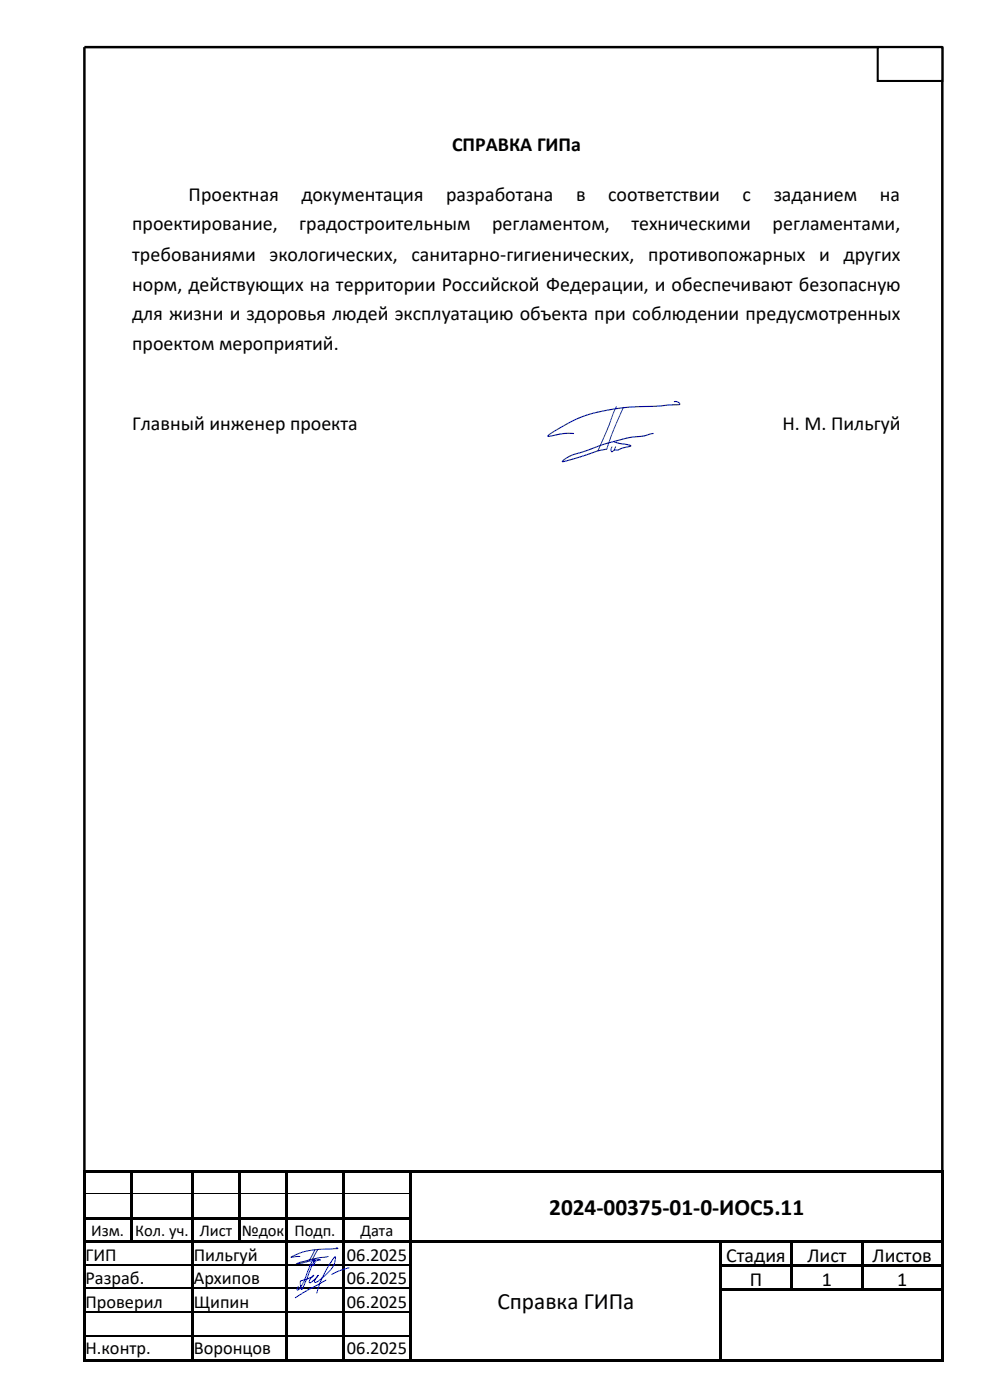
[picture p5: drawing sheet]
<svg xmlns="http://www.w3.org/2000/svg" width="210mm" height="297mm" viewBox="0 0 210 297" stroke-linecap="round" stroke-linejoin="round" font-family="sans-serif">
<defs><g id="words">
<g font-size="5">
<text x="116.5" y="257.8">2024-00375-01-0-ИОС5.11</text>
<text x="105.5" y="277.7">Справка ГИПа</text>
</g>
<g font-size="4.2">
<text x="95.9" y="32">СПРАВКА ГИПа</text>
<text x="40" y="42.6">Проектная</text>
<text x="64" y="42.6">документация</text>
<text x="94.6" y="42.6">разработана</text>
<text x="122.2" y="42.6">в</text>
<text x="129" y="42.6">соответствии</text>
<text x="157.5" y="42.6">с</text>
<text x="164.1" y="42.6">заданием</text>
<text x="186.7" y="42.6">на</text>
<text x="28" y="48.9">проектирование,</text>
<text x="63.5" y="48.9">градостроительным</text>
<text x="104.4" y="48.9">регламентом,</text>
<text x="134" y="48.9">техническими</text>
<text x="163.9" y="48.9">регламентами,</text>
<text x="28" y="55.3">требованиями экологических, санитарно-гигиенических, противопожарных и других</text>
<text x="28" y="61.6">норм, действующих на территории Российской Федерации, и обеспечивают безопасную</text>
<text x="28" y="68">для жизни и здоровья людей эксплуатацию объекта при соблюдении предусмотренных</text>
<text x="28" y="74.3">проектом мероприятий.</text>
<text x="28" y="91.3">Главный инженер проекта</text>
<text x="166" y="91.3">Н. М. Пильгуй</text>
<text x="154.1" y="267.8">Стадия</text>
<text x="171.3" y="267.8">Лист</text>
<text x="185.1" y="267.8">Листов</text>
<text x="159.1" y="272.8">П</text>
<text x="174.3" y="272.8">1</text>
<text x="190.3" y="272.8">1</text>
</g>
<g font-size="3.9">
<text x="18.1" y="267.5">ГИП</text>
<text x="41.1" y="267.5">Пильгуй</text>
<text x="73.6" y="267.5">06.2025</text>
<text x="18.1" y="272.5">Разраб.</text>
<text x="41.1" y="272.5">Архипов</text>
<text x="73.6" y="272.5">06.2025</text>
<text x="18.1" y="277.5">Проверил</text>
<text x="41.1" y="277.5">Щипин</text>
<text x="73.6" y="277.5">06.2025</text>
<text x="18.1" y="287.2">Н.контр.</text>
<text x="41.1" y="287.2">Воронцов</text>
<text x="73.6" y="287.2">06.2025</text>
</g>
<g font-size="3.5">
<text x="19.3" y="262.2">Изм.</text>
<text x="28.7" y="262.2">Кол. уч.</text>
<text x="42.4" y="262.2">Лист</text>
<text x="51.3" y="262.2">№док</text>
<text x="62.4" y="262.2">Подп.</text>
<text x="76.5" y="262.2">Дата</text>
</g>
</g></defs>
<g fill="#000">
<path d="M17.6 248.2h.5v.6h-.5z" fill-rule="evenodd"/>
<path d="M17.6 248.2h.5v.5h-.5z" fill-rule="evenodd"/>
<path d="M17.6 248.8h.5v4.4h-.5z" fill-rule="evenodd"/>
<path d="M17.6 253.2h.5v.6h-.5z" fill-rule="evenodd"/>
<path d="M17.6 253.8h.5v4.4h-.5z" fill-rule="evenodd"/>
<path d="M17.6 258.2h.5v.6h-.5z" fill-rule="evenodd"/>
<path d="M18.1 248.2h9.5v.5h-9.5z" fill-rule="evenodd"/>
<path d="M18.1 258.2h9.5v.5h-9.5z" fill-rule="evenodd"/>
<path d="M27.6 248.7l.5 .1z" fill-rule="evenodd"/>
<path d="M27.6 248.2h.5v.5h-.5z" fill-rule="evenodd"/>
<path d="M27.6 248.8h.5v4.4h-.5z" fill-rule="evenodd"/>
<path d="M27.6 253.2h.5v.6h-.5z" fill-rule="evenodd"/>
<path d="M27.6 253.8h.5v4.4h-.5z" fill-rule="evenodd"/>
<path d="M27.6 258.2h.5v.6h-.5z" fill-rule="evenodd"/>
<path d="M28.1 248.2h12.5v.5h-12.5z" fill-rule="evenodd"/>
<path d="M28.1 258.2h12.5v.5h-12.5z" fill-rule="evenodd"/>
<path d="M40.6 248.7l.5 .1z" fill-rule="evenodd"/>
<path d="M40.6 248.2h.5v.5h-.5z" fill-rule="evenodd"/>
<path d="M40.6 248.8h.5v4.4h-.5z" fill-rule="evenodd"/>
<path d="M40.6 253.2h.5v.6h-.5z" fill-rule="evenodd"/>
<path d="M40.6 253.8h.5v4.4h-.5z" fill-rule="evenodd"/>
<path d="M40.6 258.2h.5v.6h-.5z" fill-rule="evenodd"/>
<path d="M41.1 248.2h9.5v.5h-9.5z" fill-rule="evenodd"/>
<path d="M41.1 258.2h9.5v.5h-9.5z" fill-rule="evenodd"/>
<path d="M50.6 248.7l.5 .1z" fill-rule="evenodd"/>
<path d="M50.6 248.2h.5v.5h-.5z" fill-rule="evenodd"/>
<path d="M50.6 248.8h.5v4.4h-.5z" fill-rule="evenodd"/>
<path d="M50.6 253.2h.5v.6h-.5z" fill-rule="evenodd"/>
<path d="M50.6 253.8h.5v4.4h-.5z" fill-rule="evenodd"/>
<path d="M50.6 258.2h.5v.6h-.5z" fill-rule="evenodd"/>
<path d="M51.1 248.2h9.5v.5h-9.5z" fill-rule="evenodd"/>
<path d="M51.1 258.2h9.5v.5h-9.5z" fill-rule="evenodd"/>
<path d="M60.6 248.7l.5 .1z" fill-rule="evenodd"/>
<path d="M60.6 248.2h.5v.5h-.5z" fill-rule="evenodd"/>
<path d="M60.6 248.8h.5v4.4h-.5z" fill-rule="evenodd"/>
<path d="M60.6 253.2h.5v.6h-.5z" fill-rule="evenodd"/>
<path d="M60.6 253.8h.5v4.4h-.5z" fill-rule="evenodd"/>
<path d="M60.6 258.2h.5v.6h-.5z" fill-rule="evenodd"/>
<path d="M61.1 248.2h11.5v.5h-11.5z" fill-rule="evenodd"/>
<path d="M61.1 258.2h11.5v.5h-11.5z" fill-rule="evenodd"/>
<path d="M72.6 248.7l.5 .1z" fill-rule="evenodd"/>
<path d="M72.6 248.2h.5v.5h-.5z" fill-rule="evenodd"/>
<path d="M72.6 248.8h.5v4.4h-.5z" fill-rule="evenodd"/>
<path d="M72.6 253.2h.5v.6h-.5z" fill-rule="evenodd"/>
<path d="M72.6 253.8h.5v4.4h-.5z" fill-rule="evenodd"/>
<path d="M72.6 258.2h.5v.6h-.5z" fill-rule="evenodd"/>
<path d="M73.1 248.2h13.8v.5h-13.8z" fill-rule="evenodd"/>
<path d="M73.1 258.2h13.8v.5h-13.8z" fill-rule="evenodd"/>
<path d="M86.9 248.7l.5 .1z" fill-rule="evenodd"/>
<path d="M86.9 248.2h.5v.5h-.5z" fill-rule="evenodd"/>
<path d="M86.9 248.8h.5v4.4h-.5z" fill-rule="evenodd"/>
<path d="M86.9 253.2h.5v.6h-.5z" fill-rule="evenodd"/>
<path d="M86.9 253.8h.5v4.4h-.5z" fill-rule="evenodd"/>
<path d="M86.9 258.2h.5v.6h-.5z" fill-rule="evenodd"/>
<path d="M87.4 248.2h112.3v.5h-112.3z" fill-rule="evenodd"/>
<path d="M199.7 248.2h.5v.6h-.5z" fill-rule="evenodd"/>
<path d="M199.7 248.2h.5v.5h-.5z" fill-rule="evenodd"/>
<path d="M199.7 248.8h.5v4.4h-.5z" fill-rule="evenodd"/>
<path d="M199.7 253.2h.5v.6h-.5z" fill-rule="evenodd"/>
<path d="M199.7 253.8h.5v4.4h-.5z" fill-rule="evenodd"/>
<path d="M199.7 258.2h.5v.6h-.5z" fill-rule="evenodd"/>
<path d="M17.6 258.8h.5v4.5h-.5z" fill-rule="evenodd"/>
<path d="M17.6 263.3h.5v.5h-.5z" fill-rule="evenodd"/>
<path d="M17.6 263.8h.5v4.5h-.5z" fill-rule="evenodd"/>
<path d="M17.6 268.3h.5v.5h-.5z" fill-rule="evenodd"/>
<path d="M17.6 268.8h.5v4.5h-.5z" fill-rule="evenodd"/>
<path d="M17.6 273.3h.5v.5h-.5z" fill-rule="evenodd"/>
<path d="M17.6 273.8h.5v4.5h-.5z" fill-rule="evenodd"/>
<path d="M17.6 278.3h.5v.3h-.5z" fill-rule="evenodd"/>
<path d="M18.1 263.3h9.5v.5h-9.5z" fill-rule="evenodd"/>
<path d="M27.6 258.8h.5v4.5h-.5z" fill-rule="evenodd"/>
<path d="M27.6 263.3h.5v.5h-.5z" fill-rule="evenodd"/>
<path d="M28.1 263.3h12.5v.5h-12.5z" fill-rule="evenodd"/>
<path d="M40.6 258.8h.5v4.5h-.5z" fill-rule="evenodd"/>
<path d="M40.6 263.3h.5v.5h-.5z" fill-rule="evenodd"/>
<path d="M40.6 263.8h.5v4.5h-.5z" fill-rule="evenodd"/>
<path d="M40.6 268.3h.5v.5h-.5z" fill-rule="evenodd"/>
<path d="M40.6 268.8h.5v4.5h-.5z" fill-rule="evenodd"/>
<path d="M40.6 273.3h.5v.5h-.5z" fill-rule="evenodd"/>
<path d="M40.6 273.8h.5v4.5h-.5z" fill-rule="evenodd"/>
<path d="M40.6 278.3h.5v.3h-.5z" fill-rule="evenodd"/>
<path d="M41.1 263.3h9.5v.5h-9.5z" fill-rule="evenodd"/>
<path d="M50.6 258.8h.5v4.5h-.5z" fill-rule="evenodd"/>
<path d="M50.6 263.3h.5v.5h-.5z" fill-rule="evenodd"/>
<path d="M51.1 263.3h9.5v.5h-9.5z" fill-rule="evenodd"/>
<path d="M60.6 258.8h.5v4.5h-.5z" fill-rule="evenodd"/>
<path d="M60.6 263.3h.5v.5h-.5z" fill-rule="evenodd"/>
<path d="M60.6 263.8h.5v4.5h-.5z" fill-rule="evenodd"/>
<path d="M60.6 268.3h.5v.5h-.5z" fill-rule="evenodd"/>
<path d="M60.6 268.8h.5v4.5h-.5z" fill-rule="evenodd"/>
<path d="M60.6 273.3h.5v.5h-.5z" fill-rule="evenodd"/>
<path d="M60.6 273.8h.5v4.5h-.5z" fill-rule="evenodd"/>
<path d="M60.6 278.3h.5v.3h-.5z" fill-rule="evenodd"/>
<path d="M61.1 263.3h11.5v.5h-11.5z" fill-rule="evenodd"/>
<path d="M72.6 258.8h.5v4.5h-.5z" fill-rule="evenodd"/>
<path d="M72.6 263.3h.5v.5h-.5z" fill-rule="evenodd"/>
<path d="M72.6 263.8h.5v4.5h-.5z" fill-rule="evenodd"/>
<path d="M72.6 268.3h.5v.5h-.5z" fill-rule="evenodd"/>
<path d="M72.6 268.8h.5v4.5h-.5z" fill-rule="evenodd"/>
<path d="M72.6 273.3h.5v.5h-.5z" fill-rule="evenodd"/>
<path d="M72.6 273.8h.5v4.5h-.5z" fill-rule="evenodd"/>
<path d="M72.6 278.3h.5v.3h-.5z" fill-rule="evenodd"/>
<path d="M73.1 263.3h13.8v.5h-13.8z" fill-rule="evenodd"/>
<path d="M86.9 258.8h.5v4.5h-.5z" fill-rule="evenodd"/>
<path d="M86.9 263.3h.5v.5h-.5z" fill-rule="evenodd"/>
<path d="M86.9 263.8h.5v4.5h-.5z" fill-rule="evenodd"/>
<path d="M86.9 268.3h.5v.5h-.5z" fill-rule="evenodd"/>
<path d="M86.9 268.8h.5v4.5h-.5z" fill-rule="evenodd"/>
<path d="M86.9 273.3h.5v.5h-.5z" fill-rule="evenodd"/>
<path d="M86.9 273.8h.5v4.5h-.5z" fill-rule="evenodd"/>
<path d="M86.9 278.3h.5v.3h-.5z" fill-rule="evenodd"/>
<path d="M87.4 263.3h65.2v.5h-65.2z" fill-rule="evenodd"/>
<path d="M152.6 263.8h.5z" fill-rule="evenodd"/>
<path d="M152.6 263.3h.5v.5h-.5z" fill-rule="evenodd"/>
<path d="M152.6 263.8h.5v4.5h-.5z" fill-rule="evenodd"/>
<path d="M152.6 268.3h.5v.5h-.5z" fill-rule="evenodd"/>
<path d="M152.6 268.8h.5v4.5h-.5z" fill-rule="evenodd"/>
<path d="M152.6 273.3h.5v.5h-.5z" fill-rule="evenodd"/>
<path d="M152.6 273.8h.5v4.5h-.5z" fill-rule="evenodd"/>
<path d="M152.6 278.3h.5v.3h-.5z" fill-rule="evenodd"/>
<path d="M153.1 263.3h14.5v.5h-14.5z" fill-rule="evenodd"/>
<path d="M153.1 268.3h14.5v.5h-14.5z" fill-rule="evenodd"/>
<path d="M153.1 273.3h14.5v.5h-14.5z" fill-rule="evenodd"/>
<path d="M167.6 263.8h.5z" fill-rule="evenodd"/>
<path d="M167.6 263.3h.5v.5h-.5z" fill-rule="evenodd"/>
<path d="M167.6 263.8h.5v4.5h-.5z" fill-rule="evenodd"/>
<path d="M167.6 268.3h.5v.5h-.5z" fill-rule="evenodd"/>
<path d="M167.6 268.8h.5v4.5h-.5z" fill-rule="evenodd"/>
<path d="M167.6 273.3h.5v.5h-.5z" fill-rule="evenodd"/>
<path d="M168.1 263.3h14.6v.5h-14.6z" fill-rule="evenodd"/>
<path d="M168.1 268.3h14.6v.5h-14.6z" fill-rule="evenodd"/>
<path d="M168.1 273.3h14.6v.5h-14.6z" fill-rule="evenodd"/>
<path d="M182.7 263.8h.5z" fill-rule="evenodd"/>
<path d="M182.7 263.3h.5v.5h-.5z" fill-rule="evenodd"/>
<path d="M182.7 263.8h.5v4.5h-.5z" fill-rule="evenodd"/>
<path d="M182.7 268.3h.5v.5h-.5z" fill-rule="evenodd"/>
<path d="M182.7 268.8h.5v4.5h-.5z" fill-rule="evenodd"/>
<path d="M182.7 273.3h.5v.5h-.5z" fill-rule="evenodd"/>
<path d="M183.2 263.3h16.5v.5h-16.5z" fill-rule="evenodd"/>
<path d="M183.2 268.3h16.5v.5h-16.5z" fill-rule="evenodd"/>
<path d="M183.2 273.3h16.5v.5h-16.5z" fill-rule="evenodd"/>
<path d="M199.7 258.8h.5v4.5h-.5z" fill-rule="evenodd"/>
<path d="M199.7 263.3h.5v.5h-.5z" fill-rule="evenodd"/>
<path d="M199.7 263.8h.5v4.5h-.5z" fill-rule="evenodd"/>
<path d="M199.7 268.3h.5v.5h-.5z" fill-rule="evenodd"/>
<path d="M199.7 268.8h.5v4.5h-.5z" fill-rule="evenodd"/>
<path d="M199.7 273.3h.5v.5h-.5z" fill-rule="evenodd"/>
<path d="M199.7 273.8h.5v4.5h-.5z" fill-rule="evenodd"/>
<path d="M199.7 278.3h.5v.3h-.5z" fill-rule="evenodd"/>
<path d="M17.6 278.6h.5v4.7h-.5z" fill-rule="evenodd"/>
<path d="M17.6 283.3h.5v.2h-.5z" fill-rule="evenodd"/>
<path d="M17.6 283.5h.5v4.8h-.5z" fill-rule="evenodd"/>
<path d="M17.6 288.3h.5v.5h-.5z" fill-rule="evenodd"/>
<path d="M17.6 288.3h.5v.5h-.5z" fill-rule="evenodd"/>
<path d="M18.1 288.3h22.5v.5h-22.5z" fill-rule="evenodd"/>
<path d="M40.6 278.6h.5v4.7h-.5z" fill-rule="evenodd"/>
<path d="M40.6 283.3h.5v.2h-.5z" fill-rule="evenodd"/>
<path d="M40.6 283.5h.5v4.8h-.5z" fill-rule="evenodd"/>
<path d="M40.6 288.3h.5v.5h-.5z" fill-rule="evenodd"/>
<path d="M41.1 288.3h19.5v.5h-19.5z" fill-rule="evenodd"/>
<path d="M60.6 278.6h.5v4.7h-.5z" fill-rule="evenodd"/>
<path d="M60.6 283.3h.5v.2h-.5z" fill-rule="evenodd"/>
<path d="M60.6 283.5h.5v4.8h-.5z" fill-rule="evenodd"/>
<path d="M60.6 288.3h.5v.5h-.5z" fill-rule="evenodd"/>
<path d="M61.1 288.3h11.5v.5h-11.5z" fill-rule="evenodd"/>
<path d="M72.6 278.6h.5v4.7h-.5z" fill-rule="evenodd"/>
<path d="M72.6 283.3h.5v.2h-.5z" fill-rule="evenodd"/>
<path d="M72.6 283.5h.5v4.8h-.5z" fill-rule="evenodd"/>
<path d="M72.6 288.3h.5v.5h-.5z" fill-rule="evenodd"/>
<path d="M73.1 288.3h13.8v.5h-13.8z" fill-rule="evenodd"/>
<path d="M86.9 278.6h.5v4.7h-.5z" fill-rule="evenodd"/>
<path d="M86.9 283.3h.5v.2h-.5z" fill-rule="evenodd"/>
<path d="M86.9 283.5h.5v4.8h-.5z" fill-rule="evenodd"/>
<path d="M86.9 288.3h.5v.5h-.5z" fill-rule="evenodd"/>
<path d="M87.4 288.3h65.2v.5h-65.2z" fill-rule="evenodd"/>
<path d="M152.6 278.6h.5v4.7h-.5z" fill-rule="evenodd"/>
<path d="M152.6 283.3h.5v.2h-.5z" fill-rule="evenodd"/>
<path d="M152.6 283.5h.5v4.8h-.5z" fill-rule="evenodd"/>
<path d="M152.6 288.3h.5v.5h-.5z" fill-rule="evenodd"/>
<path d="M153.1 288.3h46.6v.5h-46.6z" fill-rule="evenodd"/>
<path d="M199.7 278.6h.5v4.7h-.5z" fill-rule="evenodd"/>
<path d="M199.7 283.3h.5v.2h-.5z" fill-rule="evenodd"/>
<path d="M199.7 283.5h.5v4.8h-.5z" fill-rule="evenodd"/>
<path d="M199.7 288.3h.5v.5h-.5z" fill-rule="evenodd"/>
<path d="M199.7 288.3h.5v.5h-.5z" fill-rule="evenodd"/>
</g>
<path d="M18.1 253.3h9.5M28.1 253.3h12.5M41.1 253.3h9.5M51.1 253.3h9.5M61.1 253.3h11.5M73.1 253.3h13.8" fill="none" stroke="#000" stroke-width=".21"/>
<path d="M66.7 267.1l1.3 .2-1.4 .4v-.3M66.9 267.4l-.1 .2M66.9 265.1l-1.4 2.5M67.4 265.1l-1.2 2.4-.7 .1M69.7 266.6l-3.7 .6-2.5 .7-.7 .3 2.7-.6M71.3 264.8l.4 .1-4.3 .2-2.3 .3-1.5 .5-1.9 .9 2-.2" fill="none" stroke="#0029a5" stroke-width=".21"/>
<g fill="none" stroke="#000" stroke-width=".25">
<path d="M18.1 268.4h22.5M18.1 273.4h22.5M18.1 278.4h22.5M41.1 268.4h19.5M41.1 273.4h19.5M41.1 278.4h19.5M61.1 268.4h11.5M61.1 273.4h11.5M61.1 278.4h11.5M73.1 268.4h13.8M73.1 273.4h13.8M73.1 278.4h13.8"/>
<path d="M18.1 283.4h22.5M41.1 283.4h19.5M61.1 283.4h11.5M73.1 283.4h13.8"/>
</g>
<path d="M17.9 248.4v-238.4h182v238.4" fill="none" stroke="#000" stroke-width=".53"/>
<path d="M186.2 10h13.7v7.2h-13.7z" fill-rule="evenodd" fill="#fff"/>
<path d="M186.2 10h13.7v7.2h-13.7z" fill="none" stroke="#000" stroke-width=".44"/>
<path d="M66.5 268.6l.3-.9v-.4l-.2-.1a9.3 9.3 0 0 0-1.8 3.9l-.4 .9a2.96 2.96 0 0 1-1.3 1.7l-.1-.2 .3-.5M66.7 267.6l-1.5 3.5a5.7 5.7 0 0 1-1.3 2.5l-.2-.9a.7 .7 0 0 1 0-.8 .7 .7 0 0 1 .7-.3l1.6-.6 .6-.4-.3 .2a1.44 1.44 0 0 0-.6 1.3l.5-.1 1.3-1.4-.6 .9-.2 .5a.88 .88 0 0 0 1.1-.4 10.3 10.3 0 0 0 3.2-3.5l.2-1.4a17.9 17.9 0 0 0-3.6 6.5l-.4 1.2M69.2 271.6l-6.6 3.8M74.1 269l-1.4 .4-2.3 1" fill="none" stroke="#00f" stroke-width=".21"/>
<path d="M130.3 93.8l3.5 .8-1.8 .5-.9 .4h-.7l-.6 .4-.2-.5 .2-.6M130.6 94.8l-.3 .8M130.7 86.3l-3.9 9.3M132.2 86.4l-2.2 5.2-1.3 3.7-1.9 .3M138.6 92l-2.1 .5-3.3 .4-4.9 1.3-7 2.4-1.2 .7-.8 .6 3.2-.8 4.3-1.5M143 85.2l.8 .1 .4 .5-4.8 .4-7.2 .3-3.3 .5-3.3 .7-2.2 .8-2.1 .9-3.8 2.1-1.3 1 3.4-.5h2.1" fill="none" stroke="#0029a5" stroke-width=".21"/>
<use href="#words"/>
</svg>
